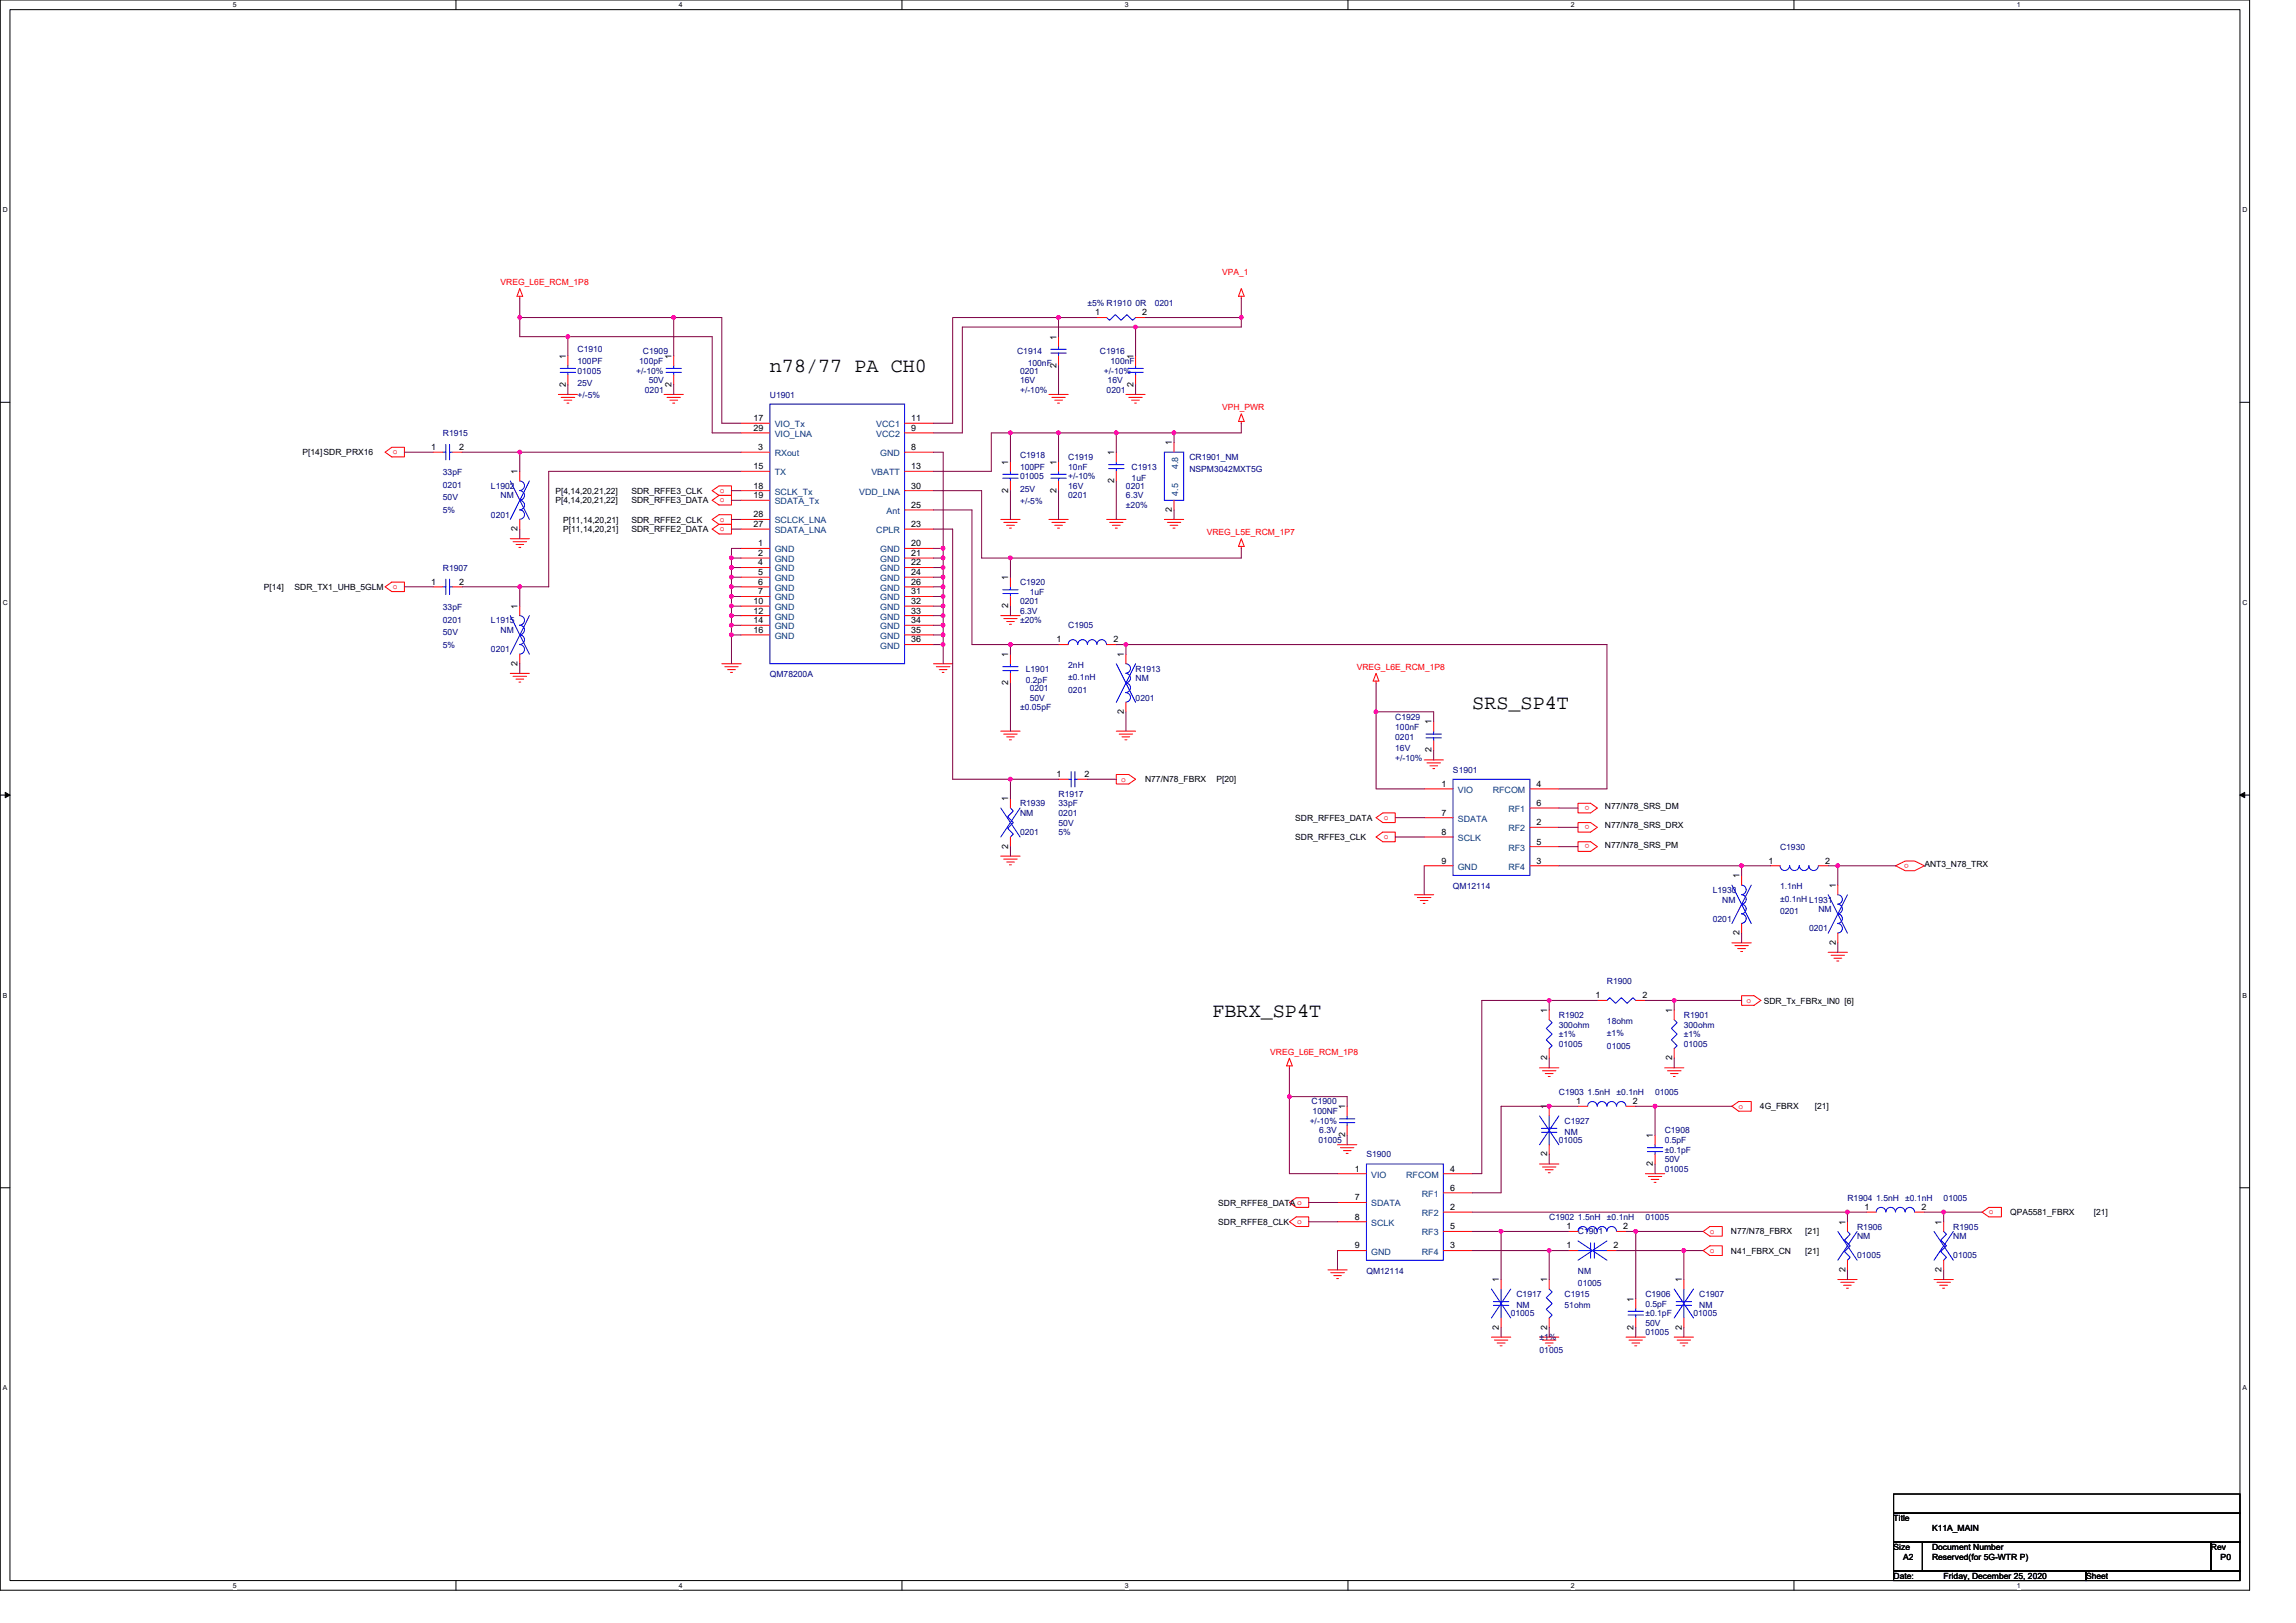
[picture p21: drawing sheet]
<svg xmlns="http://www.w3.org/2000/svg" width="297mm" height="210mm" viewBox="0 0 297 210" stroke-linecap="round" stroke-linejoin="round" font-family="sans-serif">
<defs><g id="words">
<g font-size="2.6">
<text x="99.6" y="48.2">n78/77 PA CH0</text>
<text x="190.5" y="91.7">SRS_SP4T</text>
<text x="156.9" y="131.5">FBRX_SP4T</text>
</g>
<g font-size="1.1" fill="#f00">
<text x="158.1" y="35.6">VPA_1</text>
<text x="64.8" y="36.9">VREG_L6E_RCM_1P8</text>
<text x="158.1" y="53">VPH_PWR</text>
<text x="50.8" y="58.8">o</text>
<text x="93.1" y="63.8">o</text>
<text x="93.1" y="65">o</text>
<text x="93.1" y="67.5">o</text>
<text x="93.1" y="68.7">o</text>
<text x="156.1" y="69.2">VREG_L5E_RCM_1P7</text>
<text x="50.8" y="76.2">o</text>
<text x="175.5" y="86.7">VREG_L6E_RCM_1P8</text>
<text x="145" y="101.1">o</text>
<text x="179" y="106.1">o</text>
<text x="205.7" y="106.7" transform="rotate(180 205.7 106.7)">o</text>
<text x="205.7" y="104.3" transform="rotate(180 205.7 104.3)">o</text>
<text x="179" y="108.6">o</text>
<text x="205.7" y="109.2" transform="rotate(180 205.7 109.2)">o</text>
<text x="247" y="111.7" transform="rotate(180 247 111.7)">o</text>
<text x="225.9" y="129.7">o</text>
<text x="164.3" y="136.4">VREG_L6E_RCM_1P8</text>
<text x="224.9" y="143.4">o</text>
<text x="167.8" y="158.3">o</text>
<text x="221.2" y="159.6">o</text>
<text x="257.3" y="157.1">o</text>
<text x="221.2" y="162.1">o</text>
</g>
<g font-size="1.1" fill="#000080">
<text x="140.7" y="39.6">±5% R1910 0R</text>
<text x="149.4" y="39.6">0201</text>
<text x="74.7" y="45.6">C1910</text>
<text x="74.7" y="47.1">100PF</text>
<text x="82.7" y="47.1">100pF</text>
<text x="83.2" y="45.8">C1909</text>
<text x="131.6" y="45.8">C1914</text>
<text x="133" y="47.3">100nF</text>
<text x="142.3" y="45.8">C1916</text>
<text x="143.7" y="47.1">100nF</text>
<text x="74.7" y="48.3">01005</text>
<text x="74.7" y="49.9">25V</text>
<text x="74.7" y="51.5">+/-5%</text>
<text x="82.3" y="48.3">+/-10%</text>
<text x="83.4" y="50.8">0201</text>
<text x="83.9" y="49.6">50V</text>
<text x="99.6" y="51.4">U1901</text>
<text x="132" y="48.3">0201</text>
<text x="132" y="49.6">16V</text>
<text x="132" y="50.8">+/-10%</text>
<text x="142.8" y="48.3">+/-10%</text>
<text x="143.2" y="50.8">0201</text>
<text x="143.3" y="49.6">16V</text>
<text x="57.3" y="56.4">R1915</text>
<text x="132" y="59.3">C1918</text>
<text x="138.2" y="59.5">C1919</text>
<text x="153.9" y="59.5">CR1901_NM</text>
<text x="57.3" y="61.5">33pF</text>
<text x="57.3" y="63.1">0201</text>
<text x="57.3" y="64.7">50V</text>
<text x="63.5" y="63.2">L1902</text>
<text x="64.8" y="64.5">NM</text>
<text x="132" y="60.8">100PF</text>
<text x="132" y="62">01005</text>
<text x="132" y="63.6">25V</text>
<text x="132" y="65.2">+/-5%</text>
<text x="138.2" y="60.8">10nF</text>
<text x="138.2" y="64.5">0201</text>
<text x="138.2" y="63.2">16V</text>
<text x="138.2" y="62">+/-10%</text>
<text x="145.7" y="63.2">0201</text>
<text x="145.7" y="64.5">6.3V</text>
<text x="145.7" y="65.7">±20%</text>
<text x="146.4" y="60.8">C1913</text>
<text x="146.4" y="62.3">1uF</text>
<text x="153.9" y="61">NSPM3042MXT5G</text>
<text x="57.3" y="66.4">5%</text>
<text x="63.5" y="67">0201</text>
<text x="57.3" y="73.8">R1907</text>
<text x="132" y="75.7">C1920</text>
<text x="133.2" y="76.9">1uF</text>
<text x="57.3" y="78.9">33pF</text>
<text x="57.3" y="80.6">0201</text>
<text x="57.3" y="82.2">50V</text>
<text x="57.3" y="83.8">5%</text>
<text x="63.5" y="80.7">L1915</text>
<text x="64.8" y="81.9">NM</text>
<text x="132" y="78.2">0201</text>
<text x="132" y="79.4">6.3V</text>
<text x="132" y="80.7">±20%</text>
<text x="138.2" y="81.3">C1905</text>
<text x="63.5" y="84.4">0201</text>
<text x="99.6" y="87.7">QM78200A</text>
<text x="132.7" y="86.9">L1901</text>
<text x="132.7" y="88.4">0.2pF</text>
<text x="133.2" y="89.4">0201</text>
<text x="138.2" y="86.4">2nH</text>
<text x="138.2" y="88">±0.1nH</text>
<text x="138.2" y="89.6">0201</text>
<text x="146.9" y="86.9">R1913</text>
<text x="146.9" y="88.1">NM</text>
<text x="132" y="91.9">±0.05pF</text>
<text x="133.2" y="90.6">50V</text>
<text x="146.9" y="90.6">0201</text>
<text x="180.5" y="93.1">C1929</text>
<text x="180.5" y="94.5">100nF</text>
<text x="180.5" y="95.7">0201</text>
<text x="180.5" y="97.1">16V</text>
<text x="180.5" y="98.5">+/-10%</text>
<text x="188" y="100">S1901</text>
<text x="132" y="104.3">R1939</text>
<text x="132" y="105.6">NM</text>
<text x="136.9" y="103.1">R1917</text>
<text x="136.9" y="104.3">33pF</text>
<text x="136.9" y="105.6">0201</text>
<text x="136.9" y="106.8">50V</text>
<text x="132" y="108.1">0201</text>
<text x="136.9" y="108.1">5%</text>
<text x="230.3" y="109.9">C1930</text>
<text x="188" y="115">QM12114</text>
<text x="221.6" y="115.5">L1930</text>
<text x="221.6" y="119.3">0201</text>
<text x="222.8" y="116.8">NM</text>
<text x="230.3" y="115">1.1nH</text>
<text x="230.3" y="116.6">±0.1nH L1931</text>
<text x="230.3" y="118.3">0201</text>
<text x="235.3" y="118">NM</text>
<text x="234" y="120.5">0201</text>
<text x="201.7" y="131.7">R1902</text>
<text x="207.9" y="127.3">R1900</text>
<text x="217.8" y="131.7">R1901</text>
<text x="201.7" y="132.9">300ohm</text>
<text x="201.7" y="134.2">±1%</text>
<text x="201.7" y="135.4">01005</text>
<text x="207.9" y="132.4">18ohm</text>
<text x="207.9" y="134.1">±1%</text>
<text x="207.9" y="135.7">01005</text>
<text x="217.8" y="132.9">300ohm</text>
<text x="217.8" y="134.2">±1%</text>
<text x="217.8" y="135.4">01005</text>
<text x="169.7" y="142.9">C1900</text>
<text x="201.7" y="141.7">C1903 1.5nH</text>
<text x="209.1" y="141.7">±0.1nH</text>
<text x="214.1" y="141.7">01005</text>
<text x="169.4" y="145.4">+/-10%</text>
<text x="169.8" y="144.1">100NF</text>
<text x="170.6" y="147.9">01005</text>
<text x="170.7" y="146.6">6.3V</text>
<text x="176.8" y="149.8">S1900</text>
<text x="201.7" y="147.9">01005</text>
<text x="202.4" y="145.4">C1927</text>
<text x="202.4" y="146.9">NM</text>
<text x="215.4" y="146.6">C1908</text>
<text x="215.4" y="147.9">0.5pF</text>
<text x="215.4" y="149.1">±0.1pF</text>
<text x="215.4" y="151.6">01005</text>
<text x="215.4" y="150.4">50V</text>
<text x="239" y="155.3">R1904 1.5nH</text>
<text x="246.5" y="155.3">±0.1nH</text>
<text x="251.5" y="155.3">01005</text>
<text x="200.4" y="157.8">C1902 1.5nH</text>
<text x="204.1" y="159.7">C1901</text>
<text x="207.9" y="157.8">±0.1nH</text>
<text x="212.9" y="157.8">01005</text>
<text x="240.3" y="159.1">R1906</text>
<text x="240.3" y="160.3">NM</text>
<text x="252.7" y="159.1">R1905</text>
<text x="252.7" y="160.3">NM</text>
<text x="176.8" y="164.8">QM12114</text>
<text x="196.2" y="167.8">C1917</text>
<text x="202.4" y="167.8">C1915</text>
<text x="204.1" y="164.8">NM</text>
<text x="204.1" y="166.4">01005</text>
<text x="212.9" y="167.8">C1906</text>
<text x="219.8" y="167.8">C1907</text>
<text x="240.3" y="162.8">01005</text>
<text x="252.7" y="162.8">01005</text>
<text x="195.4" y="170.3">01005</text>
<text x="196.2" y="169.3">NM</text>
<text x="199.2" y="173.4">±1%</text>
<text x="202.4" y="169.3">51ohm</text>
<text x="212.9" y="169">0.5pF</text>
<text x="212.9" y="172.8">01005</text>
<text x="212.9" y="171.5">50V</text>
<text x="212.9" y="170.3">±0.1pF</text>
<text x="219.1" y="170.3">01005</text>
<text x="219.8" y="169.3">NM</text>
<text x="199.2" y="175">01005</text>
</g>
<g font-size="1.1">
<text x="141.7" y="40.8">1</text>
<text x="147.8" y="40.8">2</text>
<text x="73.2" y="46.4" transform="rotate(-90 73.2 46.4)">1</text>
<text x="86.9" y="46.4" transform="rotate(-90 86.9 46.4)">1</text>
<text x="136.7" y="47.6" transform="rotate(-90 136.7 47.6)">2</text>
<text x="136.7" y="43.9" transform="rotate(-90 136.7 43.9)">1</text>
<text x="146.6" y="46.4" transform="rotate(-90 146.6 46.4)">1</text>
<text x="73.2" y="50" transform="rotate(-90 73.2 50)">2</text>
<text x="86.9" y="50" transform="rotate(-90 86.9 50)">2</text>
<text x="146.6" y="50" transform="rotate(-90 146.6 50)">2</text>
<text x="39.1" y="58.9">P[14]SDR_PRX16</text>
<text x="55.8" y="58.2">1</text>
<text x="59.4" y="58.2">2</text>
<text x="97.5" y="54.5">17</text>
<text x="97.5" y="55.7">29</text>
<text x="98.1" y="58.2">3</text>
<text x="117.9" y="58.2">8</text>
<text x="117.9" y="55.7">9</text>
<text x="117.9" y="54.5">11</text>
<text x="144.1" y="58.9" transform="rotate(-90 144.1 58.9)">1</text>
<text x="151.6" y="57.6" transform="rotate(-90 151.6 57.6)">1</text>
<text x="67" y="61.4" transform="rotate(-90 67 61.4)">1</text>
<text x="71.9" y="63.9">P[4,14,20,21,22]</text>
<text x="71.9" y="65.1">P[4,14,20,21,22]</text>
<text x="81.7" y="63.9">SDR_RFFE3_CLK</text>
<text x="81.7" y="65.1">SDR_RFFE3_DATA</text>
<text x="97.5" y="60.7">15</text>
<text x="97.5" y="63.2">18</text>
<text x="97.5" y="64.5">19</text>
<text x="117.9" y="60.7">13</text>
<text x="117.9" y="65.7">25</text>
<text x="117.9" y="63.2">30</text>
<text x="130.4" y="63.7" transform="rotate(-90 130.4 63.7)">2</text>
<text x="130.4" y="60.1" transform="rotate(-90 130.4 60.1)">1</text>
<text x="136.7" y="63.7" transform="rotate(-90 136.7 63.7)">2</text>
<text x="136.7" y="60.1" transform="rotate(-90 136.7 60.1)">1</text>
<text x="144.1" y="62.5" transform="rotate(-90 144.1 62.5)">2</text>
<text x="67" y="68.7" transform="rotate(-90 67 68.7)">2</text>
<text x="72.9" y="67.6">P[11,14,20,21]</text>
<text x="72.9" y="68.9">P[11,14,20,21]</text>
<text x="81.7" y="67.6">SDR_RFFE2_CLK</text>
<text x="81.7" y="68.9">SDR_RFFE2_DATA</text>
<text x="97.5" y="68.2">27</text>
<text x="97.5" y="66.9">28</text>
<text x="98.1" y="70.7">1</text>
<text x="98.1" y="71.9">2</text>
<text x="117.9" y="70.7">20</text>
<text x="117.9" y="71.9">21</text>
<text x="117.9" y="68.2">23</text>
<text x="151.6" y="66.2" transform="rotate(-90 151.6 66.2)">2</text>
<text x="34.1" y="76.3">P[14]</text>
<text x="38.1" y="76.3">SDR_TX1_UHB_5GLM</text>
<text x="55.8" y="75.6">1</text>
<text x="59.4" y="75.6">2</text>
<text x="98.1" y="73.2">4</text>
<text x="98.1" y="74.4">5</text>
<text x="98.1" y="75.6">6</text>
<text x="98.1" y="76.9">7</text>
<text x="117.9" y="73.2">22</text>
<text x="117.9" y="74.4">24</text>
<text x="117.9" y="75.6">26</text>
<text x="117.9" y="76.9">31</text>
<text x="130.4" y="75.1" transform="rotate(-90 130.4 75.1)">1</text>
<text x="67" y="78.8" transform="rotate(-90 67 78.8)">1</text>
<text x="97.5" y="81.9">16</text>
<text x="97.5" y="78.1">10</text>
<text x="97.5" y="79.4">12</text>
<text x="97.5" y="80.6">14</text>
<text x="117.9" y="78.1">32</text>
<text x="117.9" y="79.4">33</text>
<text x="117.9" y="80.6">34</text>
<text x="117.9" y="81.9">35</text>
<text x="117.9" y="83.1">36</text>
<text x="130.4" y="78.7" transform="rotate(-90 130.4 78.7)">2</text>
<text x="136.7" y="83.1">1</text>
<text x="144" y="83.1">2</text>
<text x="67" y="86.1" transform="rotate(-90 67 86.1)">2</text>
<text x="130.4" y="88.6" transform="rotate(-90 130.4 88.6)">2</text>
<text x="130.4" y="85" transform="rotate(-90 130.4 85)">1</text>
<text x="145.4" y="85" transform="rotate(-90 145.4 85)">1</text>
<text x="145.4" y="92.4" transform="rotate(-90 145.4 92.4)">2</text>
<text x="185.2" y="93.7" transform="rotate(-90 185.2 93.7)">1</text>
<text x="136.7" y="100.5">1</text>
<text x="140.3" y="100.5">2</text>
<text x="148.1" y="101.2">N77/N78_FBRX</text>
<text x="157.4" y="101.2">P[20]</text>
<text x="185.2" y="97.3" transform="rotate(-90 185.2 97.3)">2</text>
<text x="186.5" y="101.8">1</text>
<text x="198.8" y="101.8">4</text>
<text x="130.4" y="103.7" transform="rotate(-90 130.4 103.7)">1</text>
<text x="167.6" y="106.2">SDR_RFFE3_DATA</text>
<text x="186.5" y="105.5">7</text>
<text x="198.8" y="106.8">2</text>
<text x="198.8" y="104.3">6</text>
<text x="207.6" y="107.2">N77/N78_SRS_DRX</text>
<text x="207.6" y="104.7">N77/N78_SRS_DM</text>
<text x="130.4" y="109.8" transform="rotate(-90 130.4 109.8)">2</text>
<text x="167.6" y="108.7">SDR_RFFE3_CLK</text>
<text x="186.5" y="108">8</text>
<text x="186.5" y="111.7">9</text>
<text x="198.8" y="111.7">3</text>
<text x="198.8" y="109.3">5</text>
<text x="207.6" y="109.7">N77/N78_SRS_PM</text>
<text x="225" y="113.6" transform="rotate(-90 225 113.6)">1</text>
<text x="228.8" y="111.7">1</text>
<text x="236.1" y="111.7">2</text>
<text x="249" y="112.2">ANT3_N78_TRX</text>
<text x="237.5" y="114.9" transform="rotate(-90 237.5 114.9)">1</text>
<text x="225" y="121" transform="rotate(-90 225 121)">2</text>
<text x="237.5" y="122.2" transform="rotate(-90 237.5 122.2)">2</text>
<text x="200.1" y="131.1" transform="rotate(-90 200.1 131.1)">1</text>
<text x="206.4" y="129.2">1</text>
<text x="212.5" y="129.2">2</text>
<text x="216.3" y="131.1" transform="rotate(-90 216.3 131.1)">1</text>
<text x="228.2" y="129.8">SDR_Tx_FBRx_IN0 [6]</text>
<text x="200.1" y="137.2" transform="rotate(-90 200.1 137.2)">2</text>
<text x="216.3" y="137.2" transform="rotate(-90 216.3 137.2)">2</text>
<text x="174" y="143.5" transform="rotate(-90 174 143.5)">1</text>
<text x="200.1" y="143.5" transform="rotate(-90 200.1 143.5)">1</text>
<text x="203.9" y="142.9">1</text>
<text x="211.2" y="142.9">2</text>
<text x="227.7" y="143.5">4G_FBRX</text>
<text x="234.8" y="143.5">[21]</text>
<text x="174" y="147.1" transform="rotate(-90 174 147.1)">2</text>
<text x="200.1" y="149.6" transform="rotate(-90 200.1 149.6)">2</text>
<text x="213.8" y="147.2" transform="rotate(-90 213.8 147.2)">1</text>
<text x="157.6" y="156">SDR_RFFE8_DATA o</text>
<text x="175.3" y="151.6">1</text>
<text x="175.3" y="155.3">7</text>
<text x="187.6" y="154.1">6</text>
<text x="187.6" y="151.6">4</text>
<text x="213.8" y="150.9" transform="rotate(-90 213.8 150.9)">2</text>
<text x="157.6" y="158.5">SDR_RFFE8_CLK</text>
<text x="175.3" y="157.8">8</text>
<text x="175.3" y="161.5">9</text>
<text x="187.6" y="156.5">2</text>
<text x="187.6" y="161.5">3</text>
<text x="187.6" y="159">5</text>
<text x="202.6" y="161.5">1</text>
<text x="202.6" y="159">1</text>
<text x="208.8" y="161.5">2</text>
<text x="210" y="159">2</text>
<text x="223.9" y="159.7">N77/N78_FBRX</text>
<text x="233.5" y="159.7">[21]</text>
<text x="238.7" y="158.5" transform="rotate(-90 238.7 158.5)">1</text>
<text x="241.2" y="156.5">1</text>
<text x="248.6" y="156.5">2</text>
<text x="251.2" y="158.5" transform="rotate(-90 251.2 158.5)">1</text>
<text x="260.1" y="157.2">QPA5581_FBRX</text>
<text x="270.9" y="157.2">[21]</text>
<text x="193.9" y="165.9" transform="rotate(-90 193.9 165.9)">1</text>
<text x="200.1" y="165.9" transform="rotate(-90 200.1 165.9)">1</text>
<text x="217.6" y="165.9" transform="rotate(-90 217.6 165.9)">1</text>
<text x="223.9" y="162.2">N41_FBRX_CN</text>
<text x="233.5" y="162.2">[21]</text>
<text x="238.7" y="164.5" transform="rotate(-90 238.7 164.5)">2</text>
<text x="251.2" y="164.5" transform="rotate(-90 251.2 164.5)">2</text>
<text x="193.9" y="172" transform="rotate(-90 193.9 172)">2</text>
<text x="200.1" y="172" transform="rotate(-90 200.1 172)">2</text>
<text x="211.3" y="172" transform="rotate(-90 211.3 172)">2</text>
<text x="211.3" y="168.4" transform="rotate(-90 211.3 168.4)">1</text>
<text x="217.6" y="172" transform="rotate(-90 217.6 172)">2</text>
<text x="245" y="196.8">Title</text>
<text x="245" y="200.5">Size</text>
<text x="246.2" y="201.8">A2</text>
<text x="250" y="200.5">Document Number</text>
<text x="250" y="201.8">Reserved(for 5G-WTR P)</text>
<text x="250" y="198">K11A_MAIN</text>
<text x="286" y="200.5">Rev</text>
<text x="287.3" y="201.8">P0</text>
<text x="245" y="204.3">Date:</text>
<text x="251.5" y="204.3">Friday, December 25, 2020</text>
<text x="269.9" y="204.3">Sheet</text>
</g>
<g font-size="1.1" fill="#004080">
<text x="100.2" y="59">RXout</text>
<text x="100.2" y="55.3">VIO_Tx</text>
<text x="100.2" y="56.5">VIO_LNA</text>
<text x="113.4" y="56.5">VCC2</text>
<text x="113.4" y="55.3">VCC1</text>
<text x="113.9" y="59">GND</text>
<text x="100.2" y="61.5">TX</text>
<text x="100.2" y="64">SCLK_Tx</text>
<text x="100.2" y="65.2">SDATA_Tx</text>
<text x="111.1" y="64">VDD_LNA</text>
<text x="112.7" y="61.5">VBATT</text>
<text x="152.4" y="64.1" transform="rotate(-90 152.4 64.1)">4.5</text>
<text x="152.4" y="60.7" transform="rotate(-90 152.4 60.7)">4.8</text>
<text x="100.2" y="69">SDATA_LNA</text>
<text x="100.2" y="67.7">SCLCK_LNA</text>
<text x="100.2" y="71.5">GND</text>
<text x="113.4" y="69">CPLR</text>
<text x="113.9" y="71.5">GND</text>
<text x="114.7" y="66.5">Ant</text>
<text x="100.2" y="72.7">GND</text>
<text x="100.2" y="73.9">GND</text>
<text x="100.2" y="75.2">GND</text>
<text x="100.2" y="76.4">GND</text>
<text x="100.2" y="77.7">GND</text>
<text x="113.9" y="72.7">GND</text>
<text x="113.9" y="73.9">GND</text>
<text x="113.9" y="75.2">GND</text>
<text x="113.9" y="76.4">GND</text>
<text x="113.9" y="77.7">GND</text>
<text x="100.2" y="82.7">GND</text>
<text x="100.2" y="78.9">GND</text>
<text x="100.2" y="80.2">GND</text>
<text x="100.2" y="81.4">GND</text>
<text x="113.9" y="78.9">GND</text>
<text x="113.9" y="80.2">GND</text>
<text x="113.9" y="81.4">GND</text>
<text x="113.9" y="82.7">GND</text>
<text x="113.9" y="83.9">GND</text>
<text x="188.6" y="102.6">VIO</text>
<text x="188.6" y="106.3">SDATA</text>
<text x="193.1" y="102.6">RFCOM</text>
<text x="195.2" y="107.5">RF2</text>
<text x="195.2" y="105.1">RF1</text>
<text x="188.6" y="108.8">SCLK</text>
<text x="188.6" y="112.5">GND</text>
<text x="195.2" y="112.5">RF4</text>
<text x="195.2" y="110">RF3</text>
<text x="177.4" y="152.4">VIO</text>
<text x="181.9" y="152.4">RFCOM</text>
<text x="184" y="154.8">RF1</text>
<text x="177.4" y="156.1">SDATA</text>
<text x="177.4" y="158.6">SCLK</text>
<text x="184" y="157.3">RF2</text>
<text x="184" y="159.8">RF3</text>
<text x="177.4" y="162.3">GND</text>
<text x="184" y="162.3">RF4</text>
</g>
<g font-size=".9">
<text x="30.1" y="1">5</text>
<text x="87.8" y="1">4</text>
<text x="145.5" y="1">3</text>
<text x="203.2" y="1">2</text>
<text x="260.9" y="1">1</text>
<text x=".4" y="27.5">D</text>
<text x="290.1" y="27.5">D</text>
<text x=".4" y="78.3">C</text>
<text x="290.1" y="78.3">C</text>
<text x=".4" y="129.1">B</text>
<text x="290.1" y="129.1">B</text>
<text x=".4" y="179.9">A</text>
<text x="290.1" y="179.9">A</text>
<text x="30.1" y="205.4">5</text>
<text x="87.8" y="205.4">4</text>
<text x="145.5" y="205.4">3</text>
<text x="203.2" y="205.4">2</text>
<text x="260.9" y="205.4">1</text>
</g>
</g></defs>
<path d="M0 0h291v205.7h-291zM1.3 1.2h288.5v203.3h-288.5z" fill="none" stroke="#000" stroke-width=".13"/>
<g fill="#fff">
<path d="M30.1 .1h.5v1h-.5z"/>
<path d="M30.1 204.6h.5v1h-.5z"/>
</g>
<path d="M59 0v1.2M59 204.5v1.2" fill="none" stroke="#000" stroke-width=".13"/>
<g fill="#fff">
<path d="M87.8 .1h.5v1h-.5z"/>
<path d="M87.8 204.6h.5v1h-.5z"/>
</g>
<path d="M116.7 0v1.2M116.7 204.5v1.2" fill="none" stroke="#000" stroke-width=".13"/>
<g fill="#fff">
<path d="M145.5 .1h.5v1h-.5z"/>
<path d="M145.5 204.6h.5v1h-.5z"/>
</g>
<path d="M174.4 0v1.2M174.4 204.5v1.2" fill="none" stroke="#000" stroke-width=".13"/>
<g fill="#fff">
<path d="M203.2 .1h.5v1h-.5z"/>
<path d="M203.2 204.6h.5v1h-.5z"/>
</g>
<path d="M232.1 0v1.2M232.1 204.5v1.2" fill="none" stroke="#000" stroke-width=".13"/>
<g fill="#fff">
<path d="M260.9 .1h.5v1h-.5z"/>
<path d="M260.9 204.6h.5v1h-.5z"/>
<path d="M.4 26.6h.6v1h-.6z"/>
<path d="M290.1 26.6h.6v1h-.6z"/>
<path d="M.4 77.4h.6v1h-.6z"/>
<path d="M290.1 77.4h.6v1h-.6z"/>
</g>
<path d="M0 52h1.3M289.8 52h1.2" fill="none" stroke="#000" stroke-width=".13"/>
<g fill="#fff">
<path d="M.4 128.3h.5v1h-.5z"/>
<path d="M290.1 128.3h.6v1h-.6z"/>
</g>
<path d="M0 102.9h1.3M289.8 102.9h1.2" fill="none" stroke="#000" stroke-width=".13"/>
<path d="M.7 102.5l.6 .4-.6 .3zM289.8 102.9l.6-.4v.7z" fill="#000" stroke="#000" stroke-width=".13"/>
<g fill="#fff">
<path d="M.4 179.1h.5v1h-.5z"/>
<path d="M290.1 179.1h.6v1h-.6z"/>
</g>
<path d="M0 153.7h1.3M289.8 153.7h1.2M245 199.5h3.7v3.7h-3.7zM245 193.3h44.8v2.5h-44.8zM245 195.8h44.8v3.7h-44.8zM248.7 199.5h37.3v3.7h-37.3zM286 199.5h3.8v3.7h-3.8zM245 203.2h24.9v1.3h-24.9zM269.9 203.2h19.9v1.3h-19.9z" fill="none" stroke="#000" stroke-width=".13"/>
<g fill="none" stroke="#f00" stroke-width=".13">
<path d="M67.2 38.3v.3M67.2 37.3l.4 1h-.7zM160.6 37.3l.4 1h-.8zM160.6 38.3v.3M49.8 58.5l.9-.6h1.6v1.2h-1.6zM56 58.5h1.3M58.5 58.5h1.3M72.2 51h2.5M72.6 51.4h1.8M73 51.8h1M73.4 52.2h.2M73.5 46.1v1.2"/>
<path d="M73.5 48.5v1.3M85.9 51h2.5M86.3 51.4h1.7M86.7 51.8h1M87 52.2h.3M87.2 46.1v1.2M87.2 48.5v1.3M95.9 58.5h3.7M95.9 54.8h3.7M95.9 56h3.7M117 58.5h3.8M117 56h3.8"/>
<path d="M117 54.8h3.8M130.7 59.8v1.2M135.7 51h2.5M136.1 51.4h1.7M136.5 51.8h1M136.8 52.2h.3M136.9 43.6v1.2M136.9 46.1v1.2M136.9 59.8v1.2M141.9 41.1h1.3M144.4 58.5v1.3M145.7 51h2.4"/>
<path d="M146 51.4h1.8M146.4 51.8h1M146.8 52.2h.2M146.9 46.1v1.2M146.9 48.5v1.3M146.9 41.1h1.2M151.9 57.3v1.2M160.6 53.5l.4 1h-.8zM160.6 54.5v.3M49.8 75.9l.9-.6h1.6v1.2h-1.6zM56 75.9h1.3M58.5 75.9h1.3"/>
<path d="M66 69.7h2.5M66.4 70.1h1.7M66.8 70.4h1M67.1 70.8h.3M67.2 61v1.2M67.2 67.2v1.3M67.2 78.4v1.3M92.1 63.5l.9-.6h1.6v1.2h-1.6zM92.1 64.7l.9-.6h1.6v1.2h-1.6zM92.1 67.2l.9-.6h1.6v1.2h-1.6zM92.1 68.5l.9-.7h1.6v1.3h-1.6zM95.9 61h3.7"/>
<path d="M95.9 63.5h3.7M95.9 64.7h3.7M95.9 68.5h3.7M95.9 67.2h3.7M95.9 71h3.7M95.9 72.2h3.7M95.9 73.4h3.7M95.9 74.7h3.7M95.9 75.9h3.7M95.9 77.2h3.7M95.9 78.4h3.7M95.9 79.7h3.7"/>
<path d="M117 61h3.8M117 71h3.8M117 72.2h3.8M117 73.4h3.8M117 68.5h3.8M117 74.7h3.8M117 66h3.8M117 75.9h3.8M117 63.5h3.8M117 77.2h3.8M117 78.4h3.8M117 79.7h3.8"/>
<path d="M129.5 67.2h2.5M129.5 79.7h2.5M129.9 67.6h1.7M130.2 68h1M130.6 68.3h.2M130.7 62.2v1.3M130.7 74.7v1.2M130.7 77.2v1.2M135.7 67.2h2.5M136.1 67.6h1.7M136.5 68h1M136.8 68.3h.3"/>
<path d="M136.9 62.2v1.3M143.2 67.2h2.5M143.5 67.6h1.8M143.9 68h1M144.3 68.3h.2M144.4 61v1.2M150.6 67.2h2.5M151 67.6h1.8M151.4 68h1M151.8 68.3h.2M151.9 64.7v1.3M160.6 70.7v.3"/>
<path d="M160.6 69.7l.4 1h-.8zM66 87.1h2.5M66.4 87.5h1.7M66.8 87.9h1M67.1 88.2h.3M67.2 84.6v1.3M93.4 85.9h2.5M93.8 86.3h1.7M94.1 86.6h1M94.5 87h.3M95.9 82.1h3.7M95.9 80.9h3.7"/>
<path d="M117 80.9h3.8M117 82.1h3.8M117 83.4h3.8M120.8 85.9h2.5M121.1 86.3h1.8M121.5 86.6h1M121.9 87h.2M129.5 94.6h2.5M129.9 80h1.7M129.9 95h1.7M130.2 80.4h1M130.2 95.3h1"/>
<path d="M130.6 80.8h.2M130.6 95.7h.2M130.7 84.6v1.3M130.7 87.1v1.3M136.9 83.4h1.3M143.2 83.4h1.2M144.4 94.6h2.5M144.8 95h1.7M145.2 95.3h1M145.5 95.7h.3M145.7 84.6v1.3M145.7 90.9v1.2"/>
<path d="M178 88.1v.3M178 87.1l.4 1h-.8zM184.3 98.3h2.4M184.6 98.7h1.8M185 99.1h1M185.4 99.4h.2M185.5 93.3v1.3M185.5 95.8v1.3M129.5 110.8h2.5M129.9 111.1h1.7M130.2 111.5h1M130.6 111.9h.2"/>
<path d="M130.7 103.3v1.2M130.7 108.3v1.2M136.9 100.8h1.3M139.4 100.8h1.3M144.4 100.2h1.6l.9 .6-.9 .6h-1.6zM178 105.8l.9-.6h1.6v1.2h-1.6zM178 108.3l.9-.6h1.6v1.2h-1.6zM183 115.8h2.5M183.4 116.1h1.7M183.7 116.5h1M184.1 116.9h.3M184.3 102.1h3.7"/>
<path d="M184.3 105.8h3.7M184.3 108.3h3.7M184.3 112h3.7M197.9 107h3.8M197.9 112h3.8M197.9 102.1h3.8M197.9 109.5h3.8M197.9 104.5h3.8M204.1 106.4h1.7l.8 .6-.8 .7h-1.7zM204.1 108.9h1.7l.8 .6-.8 .7h-1.7zM204.1 103.9h1.7l.8 .6-.8 .7h-1.7zM225.3 113.3v1.2"/>
<path d="M225.3 119.5v1.2M229 112h1.3M235.3 112h1.2M237.8 114.5v1.3M245.2 112l1.3-.6h1.2l1.3 .6-1.3 .6h-1.2zM166.8 136.9l.4 1h-.7zM166.8 137.9v.3M199.2 138.2h2.5M199.6 138.5h1.7M199.9 138.9h1M200.3 139.3h.3M200.4 130.7v1.2"/>
<path d="M200.4 135.7v1.2M206.6 129.4h1.3M211.6 129.4h1.3M215.4 138.2h2.4M215.7 138.5h1.8M216.1 138.9h1M216.5 139.3h.2M216.6 130.7v1.2M216.6 135.7v1.2M224.1 122h2.5M224.4 122.3h1.8M224.8 122.7h1"/>
<path d="M225.2 123.1h.2M225.3 128.8h1.6l.9 .6-.9 .7h-1.6zM236.5 123.2h2.5M236.9 123.6h1.7M237.3 124h1M237.6 124.3h.3M237.8 120.7v1.3M166.8 158.1l.9-.7h1.6v1.3h-1.6zM166.8 155.6l.9-.6h1.6v1.2h-1.6zM173 148.1h2.5M173 151.8h3.8M173 155.6h3.8"/>
<path d="M173 158.1h3.8M173.4 148.5h1.8M173.8 148.9h1M174.2 149.2h.2M174.3 143.1v1.3M174.3 145.6v1.3M186.7 156.8h3.8M186.7 151.8h3.8M186.7 159.3h3.8M186.7 154.3h3.8M199.2 150.6h2.5M199.6 151h1.7"/>
<path d="M199.9 151.3h1M200.3 151.7h.3M200.4 143.1v1.3M200.4 148.1v1.3M202.9 159.3h1.2M204.1 143.1h1.3M209.1 159.3h1.3M210.4 143.1h1.2M212.9 151.8h2.5M213.3 152.2h1.7M213.6 152.6h1M214 153h.2"/>
<path d="M214.1 146.9v1.2M214.1 149.4v1.2M220.3 159.3l.9-.6h1.6v1.2h-1.6zM224.1 143.1l.8-.6h1.7v1.3h-1.7zM239 158.1v1.2M241.5 156.8h1.2M247.7 156.8h1.3M251.5 158.1v1.2M256.4 156.8l.9-.6h1.6v1.2h-1.6zM171.8 164.3h2.5M172.2 164.7h1.7M172.5 165h1"/>
<path d="M172.9 165.4h.3M173 161.8h3.8M186.7 161.8h3.8M193 173h2.4M193.3 173.4h1.8M193.7 173.8h1M194.1 174.1h.2M194.2 165.5v1.3M194.2 170.5v1.3M199.2 173h2.5M199.6 173.4h1.7M199.9 173.8h1"/>
<path d="M200.3 174.1h.3M200.4 165.5v1.3M200.4 170.5v1.3M202.9 161.8h1.2M207.9 161.8h1.2M210.4 173h2.5M210.8 173.4h1.7M211.1 173.8h1M211.5 174.1h.2M211.6 168v1.3M211.6 170.5v1.3M216.6 173h2.5"/>
<path d="M217 173.4h1.7M217.4 173.8h1M217.7 174.1h.3M217.8 165.5v1.3M217.8 170.5v1.3M220.3 161.8l.9-.6h1.6v1.2h-1.6zM237.8 165.5h2.5M238.1 165.9h1.8M238.5 166.3h1M238.9 166.7h.2M239 163v1.3M250.2 165.5h2.5"/>
<path d="M250.6 165.9h1.7M250.9 166.3h1M251.3 166.7h.3M251.5 163v1.3"/>
</g>
<g fill="none" stroke="#00f" stroke-width=".13">
<path d="M57.3 58.5h.4M57.7 57.5v2M58.2 57.5v2M58.2 58.5h.3M72.5 47.7h2M72.5 48.2h2M73.5 47.3v.4M73.5 48.2v.3M86.2 47.7h2M86.2 48.2h2M87.2 47.3v.4M87.2 48.2v.3"/>
<path d="M99.6 52.3h17.4v33.6h-17.4zM136 45.2h1.9M136 45.7h1.9M136.9 44.8v.4M136.9 45.7v.4M143.2 41.1l.3 .3 .8-.7 .7 .7 .8-.7 .7 .7 .4-.3M144.4 59.8v.3M145.9 47.7h2M145.9 48.2h2M146.9 47.3v.4M146.9 48.2v.3M150.6 58.5h2.5v6.2h-2.5z"/>
<path d="M57.3 75.9h.4M57.7 74.9v2M58.2 74.9v2M58.2 75.9h.3M66 62.2l2.5 5M66 79.7l2.5 4.9M67.2 62.2a.61 .61 0 0 1 .7 .6 .61 .61 0 0 1-.7 .7M67.2 63.5a.61 .61 0 0 1 .7 .6 .61 .61 0 0 1-.7 .6 .62 .62 0 0 1 .7 .6 .62 .62 0 0 1-.7 .7M67.2 66a.6 .6 0 0 1 .7 .6 .6 .6 0 0 1-.7 .6M67.2 79.7a.61 .61 0 0 1 .7 .6 .61 .61 0 0 1-.7 .6 .62 .62 0 0 1 .7 .6 .62 .62 0 0 1-.7 .6M68.5 62.2l-2.5 5M68.5 79.7l-2.5 4.9"/>
<path d="M129.7 61.4h2M129.7 61.9h2M129.7 76.3h2M129.7 76.8h2M130.7 61v.4M130.7 61.9v.3M130.7 75.9v.4M130.7 76.8v.4M136 61.4h1.9M136 61.9h1.9M136.9 61v.4M136.9 61.9v.3"/>
<path d="M143.4 60.1h2M143.4 60.6h2M144.4 60.6v.4M67.2 82.1a.61 .61 0 0 1 .7 .7 .61 .61 0 0 1-.7 .6M67.2 83.4a.61 .61 0 0 1 .7 .6 .61 .61 0 0 1-.7 .6M129.7 86.3h2M129.7 86.8h2M130.7 85.9v.4M130.7 86.8v.3M138.6 99.8v2M139.1 99.8v2M140.7 83.4a.62 .62 0 0 0-.7-.6 .62 .62 0 0 0-.6 .6 .61 .61 0 0 0-.6-.6 .61 .61 0 0 0-.6 .6"/>
<path d="M141.9 83.4a.6 .6 0 0 0-.6-.6 .6 .6 0 0 0-.6 .6M143.1 83.4a.61 .61 0 0 0-.6-.6 .61 .61 0 0 0-.6 .6M144.4 85.9l2.5 5M145.6 85.9a.61 .61 0 0 1 .7 .6 .61 .61 0 0 1-.7 .6M145.6 87.1a.61 .61 0 0 1 .7 .6 .61 .61 0 0 1-.7 .6 .62 .62 0 0 1 .7 .7 .62 .62 0 0 1-.7 .6M145.6 89.6a.61 .61 0 0 1 .7 .6 .61 .61 0 0 1-.7 .6M146.9 85.9l-2.5 5M184.5 95h2M184.5 95.5h2M185.5 94.6v.4M185.5 95.5v.3M129.5 104.5l2.5 3.8"/>
<path d="M130.7 104.5l.4 .4-.7 .8 .7 .7-.7 .8 .7 .7-.4 .4M132 104.5l-2.5 3.8M138.2 100.8h.4M139.1 100.8h.3M188 100.8h9.9v12.5h-9.9zM224.1 114.5l2.5 5M225.3 114.5a.61 .61 0 0 1 .6 .6 .61 .61 0 0 1-.6 .6M225.3 115.8a.6 .6 0 0 1 .6 .6 .6 .6 0 0 1-.6 .6M225.3 117a.61 .61 0 0 1 .6 .6 .61 .61 0 0 1-.6 .6M225.3 118.2a.61 .61 0 0 1 .6 .7 .61 .61 0 0 1-.6 .6M226.6 114.5l-2.5 5M230.3 112a.61 .61 0 0 0 .6 .6 .61 .61 0 0 0 .6-.6"/>
<path d="M231.5 112a.61 .61 0 0 0 .7 .6 .61 .61 0 0 0 .6-.6 .62 .62 0 0 0 .6 .6 .62 .62 0 0 0 .6-.6M234 112a.6 .6 0 0 0 .6 .6 .6 .6 0 0 0 .6-.6M236.5 115.8l2.5 4.9M237.7 115.8a.6 .6 0 0 1 .7 .6 .6 .6 0 0 1-.7 .6M237.7 117a.61 .61 0 0 1 .7 .6 .61 .61 0 0 1-.7 .6M237.7 118.2a.61 .61 0 0 1 .7 .7 .61 .61 0 0 1-.7 .6 .62 .62 0 0 1 .7 .6 .62 .62 0 0 1-.7 .6M239 115.8l-2.5 4.9M200.4 131.9l.4 .4-.8 .8 .8 .7-.8 .7 .8 .8-.4 .4M207.9 129.4l.4-.3 .7 .7 .8-.7 .7 .7 .8-.7 .3 .3M216.6 131.9l.4 .4-.8 .8 .8 .7-.8 .7 .8 .8-.4 .4M173.3 144.8h2M173.3 145.2h2"/>
<path d="M174.3 144.4v.4M174.3 145.2v.4M176.8 150.6h9.9v12.4h-9.9zM199.2 144.4l2.5 3.7M199.4 146h2M199.4 146.5h2M200.4 144.4v1.6M200.4 146.5v1.6M201.7 144.4l-2.5 3.7M205.4 159.3a.61 .61 0 0 0-.6-.6 .61 .61 0 0 0-.7 .6M207.9 159.3a.62 .62 0 0 0-.6-.6 .62 .62 0 0 0-.7 .6 .61 .61 0 0 0-.6-.6 .61 .61 0 0 0-.6 .6M207.9 143.1a.63 .63 0 0 0-.6-.6 .63 .63 0 0 0-.7 .6 .61 .61 0 0 0-.6-.6 .61 .61 0 0 0-.6 .6"/>
<path d="M209.1 159.3a.61 .61 0 0 0-.6-.6 .61 .61 0 0 0-.6 .6M210.4 143.1a.61 .61 0 0 0-.7-.6 .61 .61 0 0 0-.6 .6 .61 .61 0 0 0-.6-.6 .61 .61 0 0 0-.6 .6M213.1 148.5h2M213.1 149h2M214.1 148.1v.4M214.1 149v.4M237.8 159.3l2.5 3.7M239 159.3l.4 .4-.8 .7 .8 .8-.8 .7 .8 .8-.4 .3M240.3 159.3l-2.5 3.7M242.7 156.8a.61 .61 0 0 1 .6-.6 .61 .61 0 0 1 .7 .6M244 156.8a.61 .61 0 0 1 .6-.6 .61 .61 0 0 1 .6 .6 .63 .63 0 0 1 .6-.6 .63 .63 0 0 1 .7 .6M246.5 156.8a.6 .6 0 0 1 .6-.6 .6 .6 0 0 1 .6 .6"/>
<path d="M250.2 159.3l2.5 3.7M251.5 159.3l.3 .4-.7 .7 .7 .8-.7 .7 .7 .8-.3 .3M252.7 159.3l-2.5 3.7M193 166.8l2.4 3.7M193.2 168.4h2M193.2 168.9h2M194.2 166.8v1.6M194.2 168.9v1.6M195.4 166.8l-2.4 3.7M200.4 166.8l.4 .4-.8 .7 .8 .8-.8 .7 .8 .7-.4 .4M204.1 161.8h1.7M204.1 160.5l3.8 2.5"/>
<path d="M205.8 160.8v2M206.3 160.8v2M206.3 161.8h1.6M207.9 160.5l-3.8 2.5M210.6 169.7h2M210.6 170.1h2M211.6 169.3v.4M211.6 170.1v.4M216.6 166.8l2.5 3.7M216.8 168.4h2M216.8 168.9h2M217.8 166.8v1.6"/>
<path d="M217.8 168.9v1.6M219.1 166.8l-2.5 3.7"/>
</g>
<g fill="none" stroke="#800040" stroke-width=".13">
<path d="M67.2 38.6v2.5M160.6 38.6v2.5M52.3 58.5h3.7M59.8 58.5h7.4v2.5M67.2 58.5h28.7M73.5 43.6h18.6v12.4h3.8M73.5 43.6v2.5M73.5 49.8v1.2M87.2 41.1h-20v2.5h6.3M87.2 41.1h6.2v13.7h2.5M87.2 41.1v5M87.2 49.8v1.2"/>
<path d="M120.8 58.5h1.2v12.5M130.7 56h-2.5v5h-7.4M130.7 56v3.8M130.7 56h6.2M136.9 41.1h5M136.9 41.1h-13.6v13.7h-2.5M136.9 41.1v2.5M136.9 47.3v3.7M136.9 56h7.5M136.9 56v3.8M146.9 42.3h-22.4v13.7h-3.7M146.9 49.8v1.2"/>
<path d="M148.1 41.1h12.5M151.9 56v1.3M151.9 56h-7.5v2.5M160.6 41.1v1.2h-13.7v3.8M160.6 54.8v1.2h-8.7M52.3 75.9h3.7M59.8 75.9h7.4M67.2 68.5v1.2M67.2 75.9v2.5M94.6 63.5h1.3M94.6 64.7h1.3M94.6 67.2h1.3"/>
<path d="M94.6 68.5h1.3M94.6 72.2h1.3M94.6 73.4h1.3M94.6 74.7h1.3M94.6 75.9h1.3M94.6 77.2h1.3M94.6 78.4h1.3M94.6 79.7h1.3M94.6 72.2v1.2M94.6 73.4v1.3M94.6 74.7v1.2M94.6 75.9v1.3"/>
<path d="M94.6 77.2v1.2M94.6 78.4v1.3M94.6 79.7v1.2M95.9 61h-24.9v14.9h-3.8M95.9 71h-1.3v1.2M120.8 66h4.9v17.4h5M120.8 71h1.2M120.8 72.2h1.2M120.8 74.7h1.2M120.8 75.9h1.2M120.8 77.2h1.2M120.8 78.4h1.2"/>
<path d="M120.8 63.5h6.2v8.7h3.7M120.8 68.5h2.5v32.3h7.4M120.8 73.4h1.2M120.8 79.7h1.2v1.2M122 71v1.2M122 72.2v1.2M122 73.4v1.3M122 74.7v1.2M122 75.9v1.3M122 77.2v1.2M122 78.4v1.3M130.7 63.5v3.7"/>
<path d="M130.7 78.4v1.3M136.9 63.5v3.7M144.4 62.2v5M151.9 66v1.2M160.6 71v1.2h-29.9v2.5M67.2 85.9v1.2M94.6 80.9h1.3M94.6 82.1h1.3M94.6 80.9v1.2M94.6 82.1v3.8M120.8 82.1h1.2M120.8 83.4h1.2"/>
<path d="M120.8 80.9h1.2M122 80.9v1.2M122 82.1v1.3M122 83.4v2.5M130.7 83.4v1.2M130.7 88.4v6.2M130.7 83.4h6.2M144.4 83.4h1.3M145.7 84.6v-1.2h62.2v18.7h-6.2M145.7 92.1v2.5M178 92.1h7.5v1.2M178 88.4v3.7"/>
<path d="M178 92.1v10h6.3M185.5 97.1v1.2M130.7 100.8v2.5M130.7 109.5v1.3M130.7 100.8h6.2M140.7 100.8h3.7M180.5 105.8h3.8M180.5 108.3h3.8M184.3 112v3.8M201.7 104.5h2.4M201.7 112h23.6M201.7 107h2.4"/>
<path d="M201.7 109.5h2.4M225.3 112h3.7M225.3 112v1.3M236.5 112h1.3M237.8 112v2.5M237.8 112h7.4M166.8 138.2v3.7M200.4 129.4h-8.7v22.4h-1.2M200.4 129.4v1.3M200.4 136.9v1.3M200.4 129.4h6.2M212.9 129.4h3.7"/>
<path d="M216.6 129.4h8.7M216.6 129.4v1.3M216.6 136.9v1.3M225.3 120.7v1.3M237.8 122v1.2M166.8 141.9h7.5v1.2M166.8 141.9v9.9h6.2M169.3 158.1h3.7M169.3 155.6h3.7M174.3 146.9v1.2M190.5 159.3h3.7M190.5 156.8h48.5"/>
<path d="M200.4 149.4v1.2M202.9 159.3h-8.7v6.2M204.1 143.1h-9.9v11.2h-3.7M210.4 159.3h1.2M211.6 159.3v8.7M211.6 159.3h8.7M211.6 143.1h2.5M214.1 150.6v1.2M214.1 143.1v3.8M214.1 143.1h10M239 156.8v1.3M239 156.8h2.5"/>
<path d="M249 156.8h2.5M251.5 156.8h4.9M251.5 156.8v1.3M173 161.8v2.5M190.5 161.8h9.9M194.2 171.8v1.2M200.4 171.8v1.2M200.4 161.8v3.7M200.4 161.8h2.5M209.1 161.8h8.7M211.6 171.8v1.2M217.8 161.8v3.7"/>
<path d="M217.8 171.8v1.2M217.8 161.8h2.5M239 164.3v1.2M251.5 164.3v1.2"/>
</g>
<g fill="#f0f" stroke="#f0f" stroke-width=".13">
<circle cx="166.8" cy="141.9" r=".23"/>
<circle cx="200.4" cy="129.4" r=".24"/>
<circle cx="216.6" cy="129.4" r=".23"/>
<circle cx="239" cy="156.8" r=".24"/>
<circle cx="211.6" cy="159.3" r=".24"/>
<circle cx="217.8" cy="161.8" r=".24"/>
<circle cx="251.4" cy="156.8" r=".24"/>
<circle cx="214.1" cy="143.1" r=".24"/>
<circle cx="160.6" cy="41.1" r=".23"/>
<circle cx="67.2" cy="41.1" r=".23"/>
<circle cx="87.2" cy="41.1" r=".24"/>
<circle cx="136.9" cy="41.1" r=".24"/>
<circle cx="146.9" cy="42.3" r=".23"/>
<circle cx="73.5" cy="43.5" r=".24"/>
<circle cx="130.7" cy="56" r=".24"/>
<circle cx="136.9" cy="56" r=".24"/>
<circle cx="144.4" cy="56" r=".24"/>
<circle cx="151.9" cy="56" r=".24"/>
<circle cx="67.2" cy="58.5" r=".24"/>
<circle cx="94.6" cy="72.2" r=".24"/>
<circle cx="122" cy="72.2" r=".23"/>
<circle cx="130.7" cy="72.2" r=".24"/>
<circle cx="94.6" cy="74.7" r=".24"/>
<circle cx="94.6" cy="73.4" r=".24"/>
<circle cx="122" cy="74.7" r=".24"/>
<circle cx="122" cy="73.4" r=".23"/>
<circle cx="67.2" cy="75.9" r=".24"/>
<circle cx="94.6" cy="75.9" r=".24"/>
<circle cx="122" cy="75.9" r=".24"/>
<circle cx="94.6" cy="78.4" r=".24"/>
<circle cx="94.6" cy="77.2" r=".24"/>
<circle cx="122" cy="78.4" r=".23"/>
<circle cx="122" cy="77.2" r=".24"/>
<circle cx="122" cy="79.7" r=".23"/>
<circle cx="94.6" cy="79.7" r=".24"/>
<circle cx="94.6" cy="80.9" r=".24"/>
<circle cx="122" cy="80.9" r=".24"/>
<circle cx="94.6" cy="82.1" r=".24"/>
<circle cx="122" cy="82.1" r=".24"/>
<circle cx="122" cy="83.4" r=".24"/>
<circle cx="130.7" cy="83.4" r=".24"/>
<circle cx="145.7" cy="83.4" r=".24"/>
<circle cx="130.7" cy="100.8" r=".24"/>
<circle cx="200.4" cy="143.1" r=".24"/>
<circle cx="178" cy="92.1" r=".23"/>
<circle cx="200.4" cy="161.8" r=".24"/>
<circle cx="194.2" cy="159.3" r=".24"/>
<circle cx="225.3" cy="112" r=".24"/>
<circle cx="237.8" cy="112" r=".24"/>
<circle cx="122" cy="70.9" r=".24"/>
</g>
<use href="#words"/>
</svg>
